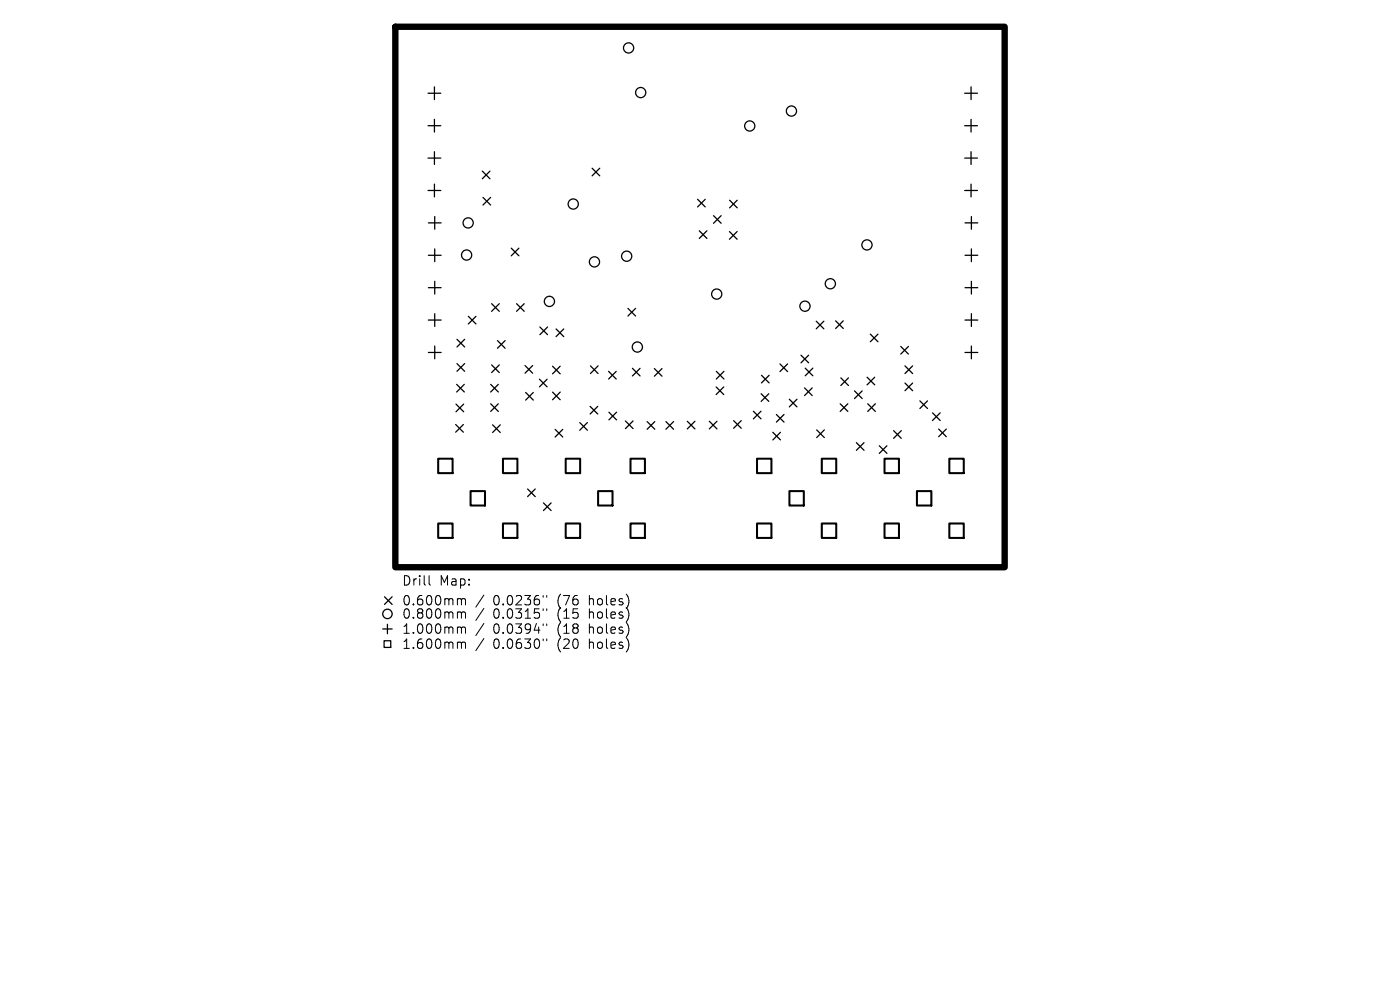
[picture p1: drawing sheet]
<svg xmlns="http://www.w3.org/2000/svg" width="297mm" height="210mm" viewBox="0 0 297 210" stroke-linecap="round" stroke-linejoin="round" font-family="sans-serif">
<defs><g id="words">
<g font-size="2.8">
<text x="85.2" y="124.5">Drill</text>
<text x="93.2" y="124.5">Map:</text>
<text x="85.2" y="128.7">0.600mm</text>
<text x="85.2" y="131.5">0.800mm</text>
<text x="104.6" y="128.7">0.0236&quot;</text>
<text x="104.6" y="131.5">0.0315&quot;</text>
<text x="118.4" y="128.7">(76</text>
<text x="118.4" y="131.5">(15</text>
<text x="125.2" y="128.7">holes)</text>
<text x="125.2" y="131.5">holes)</text>
<text x="85.2" y="134.7">1.000mm</text>
<text x="85.2" y="137.9">1.600mm</text>
<text x="104.6" y="134.7">0.0394&quot;</text>
<text x="104.6" y="137.9">0.0630&quot;</text>
<text x="118.4" y="134.7">(18</text>
<text x="118.4" y="137.9">(20</text>
<text x="125.2" y="134.7">holes)</text>
<text x="125.2" y="137.9">holes)</text>
</g>
</g></defs>
<path d="M83.9 5.7h129.2v114.6h-129.2z" fill="none" stroke="#000" stroke-width="1.4"/>
<g fill="none" stroke="#000" stroke-width=".27">
<path d="M90.8 19.8h2.7M92.2 18.4v2.7M204.7 19.8h2.7M206 18.4v2.7M90.8 26.7h2.7M90.8 33.5h2.7M92.2 25.3v2.7M92.2 32.2v2.7M92.2 39.1v2.7M102.3 36.3l1.6 1.6M103.9 36.3l-1.6 1.6M125.6 35.7l1.6 1.6"/>
<path d="M127.2 35.7l-1.6 1.6M204.7 26.7h2.7M204.7 33.5h2.7M206 25.3v2.7M206 32.2v2.7M206 39.1v2.7M90.8 40.4h2.7M90.9 47.3h2.7M90.9 54.2h2.7M92.2 45.9v2.7M92.2 52.8v2.7M92.2 59.7v2.7"/>
<path d="M102.5 41.9l1.6 1.6M104.1 41.9l-1.6 1.6M108.5 52.6l1.6 1.7M110.1 52.6l-1.6 1.7M148 42.3l1.6 1.6M148.3 49l1.7 1.6M149.6 42.3l-1.6 1.6M150 49l-1.7 1.6M151.4 45.7l1.6 1.7M153 45.7l-1.6 1.7M154.8 49.1l1.6 1.6M154.8 42.5l1.6 1.6"/>
<path d="M156.4 49.1l-1.6 1.6M156.4 42.5l-1.6 1.6M204.7 40.4h2.7M204.7 47.3h2.7M204.7 54.2h2.7M206.1 45.9v2.7M206.1 52.8v2.7M206.1 59.7v2.7M90.9 61h2.7M90.9 67.9h2.7M90.9 74.8h2.7M92.2 66.5v2.7"/>
<path d="M92.2 73.4v2.7M96.9 72l1.7 1.6M96.9 77.1l1.7 1.7M98.6 72l-1.7 1.6M98.6 77.1l-1.7 1.7M99.4 67.1l1.6 1.6M101 67.1l-1.6 1.6M104.3 64.4l1.6 1.6M104.3 77.4l1.6 1.6M105.5 72.3l1.7 1.6M105.9 64.4l-1.6 1.6M105.9 77.4l-1.6 1.6"/>
<path d="M107.2 72.3l-1.7 1.6M109.6 64.4l1.6 1.6M111.2 64.4l-1.6 1.6M111.4 77.5l1.6 1.7M113 77.5l-1.6 1.7M114.5 69.4l1.7 1.6M116.2 69.4l-1.7 1.6M117.2 77.7l1.6 1.6M118 69.8l1.6 1.6M118.8 77.7l-1.6 1.6M119.6 69.8l-1.6 1.6M125.3 77.6l1.6 1.6"/>
<path d="M126.9 77.6l-1.6 1.6M129.1 78.8l1.6 1.6M130.7 78.8l-1.6 1.6M133.2 65.4l1.6 1.6M134.2 78.1l1.6 1.7M134.8 65.4l-1.6 1.6M135.8 78.1l-1.6 1.7M138.8 78.2l1.6 1.6M140.4 78.2l-1.6 1.6M152 78.8l1.6 1.6M153.6 78.8l-1.6 1.6M161.5 79.6l1.7 1.6"/>
<path d="M163.2 79.6l-1.7 1.6M165.5 77.2l1.6 1.6M167.1 77.2l-1.6 1.6M169.9 75.3l1.6 1.7M170.8 78.1l1.6 1.6M171.5 75.3l-1.6 1.7M172.4 78.1l-1.6 1.6M173.2 68.1l1.6 1.7M174.8 68.1l-1.6 1.7M177.3 68.1l1.6 1.6M178.9 68.1l-1.6 1.6M184.6 70.9l1.7 1.6"/>
<path d="M186.3 70.9l-1.7 1.6M191.1 73.5l1.6 1.6M192 77.6l1.6 1.6M192.7 73.5l-1.6 1.6M193.6 77.6l-1.6 1.6M204.7 61h2.7M204.7 67.9h2.7M204.7 74.8h2.7M206.1 66.5v2.7M206.1 73.4v2.7M96.7 90.1l1.6 1.6M96.7 85.7l1.7 1.6"/>
<path d="M96.9 81.5l1.6 1.7M98.3 90.1l-1.6 1.6M98.4 85.7l-1.7 1.6M98.5 81.5l-1.6 1.7M104.1 81.5l1.6 1.7M104.1 85.7l1.6 1.6M104.5 90.1l1.6 1.6M105.7 81.5l-1.6 1.7M105.7 85.7l-1.6 1.6M106.1 90.1l-1.6 1.6M111.5 83.2l1.6 1.7M113.1 83.2l-1.6 1.7"/>
<path d="M114.4 80.4l1.7 1.7M116.1 80.4l-1.7 1.7M117.2 83.2l1.6 1.6M117.8 91.1l1.6 1.6M118.8 83.2l-1.6 1.6M119.4 91.1l-1.6 1.6M123 89.6l1.6 1.7M124.6 89.6l-1.6 1.7M125.2 86.2l1.6 1.6M126.8 86.2l-1.6 1.6M129.2 87.4l1.6 1.7M130.8 87.4l-1.6 1.7"/>
<path d="M132.7 89.3l1.6 1.6M134.3 89.3l-1.6 1.6M137.3 89.4l1.6 1.7M138.9 89.4l-1.6 1.7M141.3 89.4l1.6 1.7M142.9 89.4l-1.6 1.7M145.8 89.4l1.6 1.6M147.4 89.4l-1.6 1.6M150.5 89.4l1.6 1.6M151.9 82.1l1.6 1.6M152.1 89.4l-1.6 1.6M153.5 82.1l-1.6 1.6"/>
<path d="M155.6 89.2l1.7 1.7M157.3 89.2l-1.7 1.7M159.8 87.2l1.6 1.7M161.4 87.2l-1.6 1.7M161.5 83.5l1.6 1.6M163.1 83.5l-1.6 1.6M163.9 91.7l1.7 1.6M164.7 87.9l1.6 1.6M165.6 91.7l-1.7 1.6M166.3 87.9l-1.6 1.6M167.5 84.7l1.6 1.6M169.1 84.7l-1.6 1.6"/>
<path d="M170.7 82.3l1.6 1.6M172.3 82.3l-1.6 1.6M173.3 91.2l1.6 1.6M174.9 91.2l-1.6 1.6M178.2 85.7l1.7 1.6M178.4 80.2l1.6 1.6M179.9 85.7l-1.7 1.6M180 80.2l-1.6 1.6M181.3 82.9l1.6 1.6M181.7 93.9l1.6 1.6M182.9 82.9l-1.6 1.6M183.3 93.9l-1.6 1.6"/>
<path d="M183.9 80l1.7 1.6M184.1 85.7l1.6 1.6M185.6 80l-1.7 1.6M185.7 85.7l-1.6 1.6M186.5 94.6l1.7 1.6M188.2 94.6l-1.7 1.6M189.6 91.4l1.6 1.6M191.2 91.4l-1.6 1.6M192 81.3l1.6 1.6M193.6 81.3l-1.6 1.6M195.1 85l1.7 1.7M196.8 85l-1.7 1.7"/>
<path d="M197.8 87.6l1.6 1.6M199.1 91l1.7 1.6M199.4 87.6l-1.6 1.6M200.8 91l-1.7 1.6M111.9 103.7l1.6 1.7M113.5 103.7l-1.6 1.7M115.3 106.7l1.6 1.6M116.9 106.7l-1.6 1.6M81.2 133.4h2M81.5 135.9h1.4v1.4h-1.4zM81.6 126.6l1.6 1.6M82.2 132.4v2"/>
<path d="M83.2 126.6l-1.6 1.6"/>
<circle cx="133.4" cy="10.2" r="1.08"/>
<circle cx="135.9" cy="19.6" r="1.08"/>
<circle cx="159.1" cy="26.7" r="1.08"/>
<circle cx="167.9" cy="23.6" r="1.08"/>
<circle cx="99" cy="54.1" r="1.08"/>
<circle cx="99.3" cy="47.3" r="1.08"/>
<circle cx="121.6" cy="43.3" r="1.08"/>
<circle cx="126.1" cy="55.6" r="1.08"/>
<circle cx="132.9" cy="54.3" r="1.08"/>
<circle cx="183.9" cy="52" r="1.08"/>
<circle cx="116.6" cy="63.9" r="1.08"/>
<circle cx="135.2" cy="73.6" r="1.08"/>
<circle cx="152" cy="62.4" r="1.08"/>
<circle cx="170.8" cy="65" r="1.08"/>
<circle cx="176.2" cy="60.2" r="1.08"/>
<circle cx="82.2" cy="130.2" r="1"/>
</g>
<g fill="none" stroke="#000" stroke-width=".43">
<path d="M93 97.3h3v3.1h-3zM106.7 97.3h3.1v3.1h-3.1zM120 97.3h3.1v3.1h-3.1zM133.8 97.3h3v3.1h-3zM160.6 97.3h3.1v3.1h-3.1zM174.3 97.3h3.1v3.1h-3.1zM187.6 97.3h3.1v3.1h-3.1zM201.4 97.3h3.1v3.1h-3.1zM93 111h3v3.1h-3zM99.8 104.2h3.1v3h-3.1zM106.7 111h3.1v3.1h-3.1zM120 111h3.1v3.1h-3.1z"/>
<path d="M126.9 104.2h3v3h-3zM133.8 111h3v3.1h-3zM160.6 111h3.1v3.1h-3.1zM167.5 104.2h3v3h-3zM174.3 111h3.1v3.1h-3.1zM187.6 111h3.1v3.1h-3.1zM194.5 104.2h3.1v3h-3.1zM201.4 111h3.1v3.1h-3.1z"/>
</g>
<g fill="none" stroke="#000" stroke-width=".21">
<path d="M91 122.1v1.7l.3 .3M97.3 127l.5 .1 .1 .2M97.3 129.8l.5 .1 .1 .2M97.3 133l.5 .1 .1 .2M97.3 136.2h.3l.3 .3M97.9 127.3l.3-.3 .5 .1 .1 1.2M97.9 127.3v1M97.9 130.1v1M97.9 133.3v1M97.9 136.5v1M97.9 130.1l.3-.3 .5 .1 .1 1.2M97.9 133.3l.3-.3 .5 .1 .1 1.2"/>
<path d="M97.9 136.5l.3-.3 .5 .1 .1 1.2M102.7 126.2l-1.8 2.6M102.7 129l-1.8 2.6M102.7 132.2l-1.8 2.6M102.7 135.4l-1.8 2.6M115.2 126.3v.4M115.2 129.1v.4M115.2 132.3v.4M115.2 135.5v.4M116 126.3v.4M116 129.1v.4M116 132.3v.4"/>
<path d="M116 135.5v.4"/>
</g>
<use href="#words"/>
</svg>
